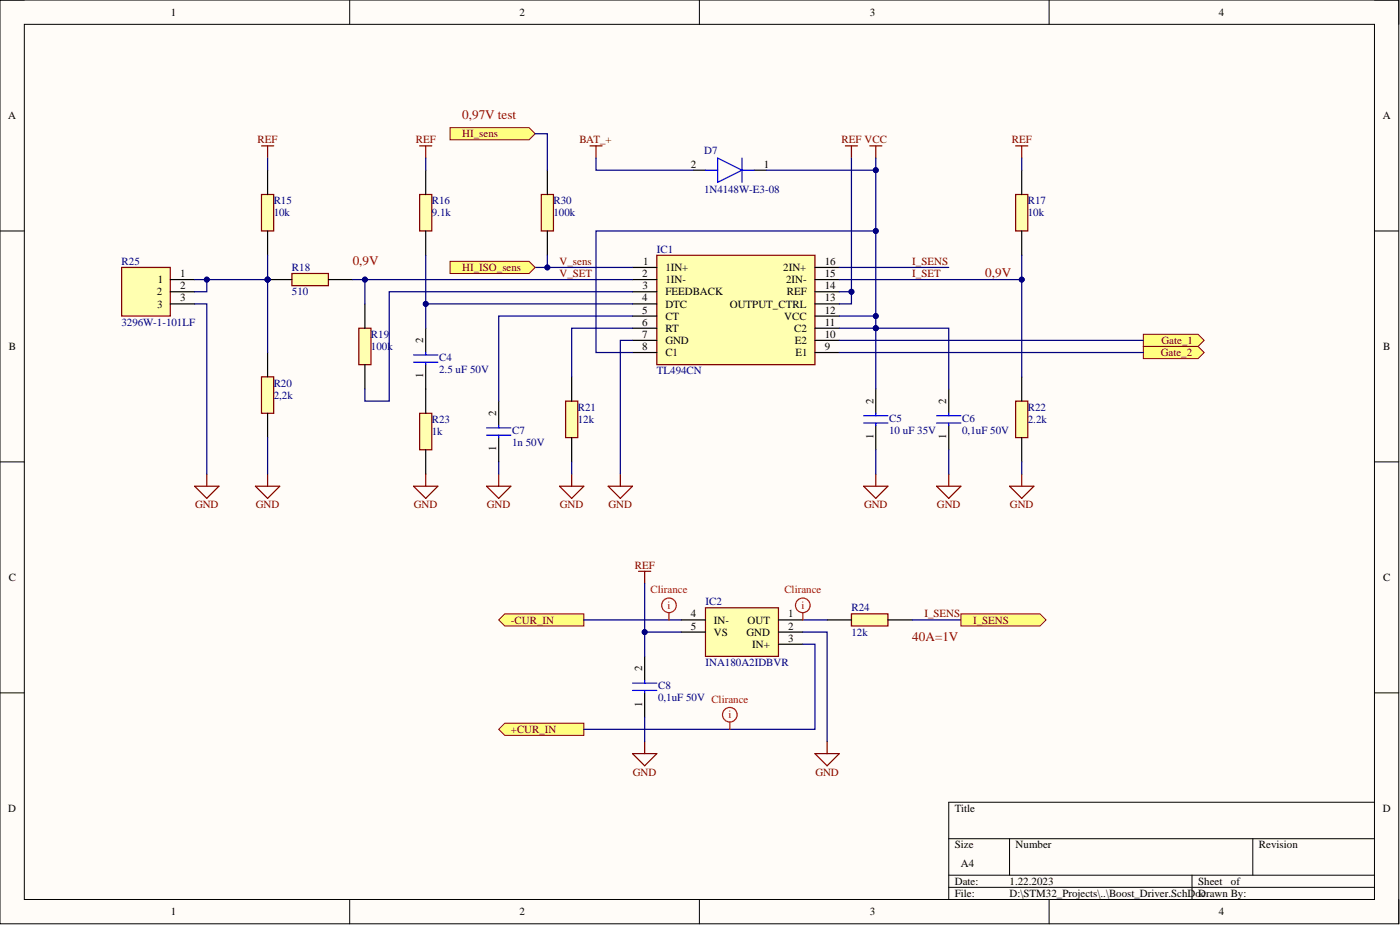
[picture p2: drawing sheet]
<svg xmlns="http://www.w3.org/2000/svg" width="292mm" height="193mm" viewBox="0 0 292 193" stroke-linecap="round" stroke-linejoin="round" font-family="sans-serif">
<defs><g id="words">
<g font-size="2.7" fill="#980000">
<text x="96.4" y="24.8">0,97V test</text>
<text x="73.6" y="55.2">0,9V</text>
<text x="205.6" y="57.7">0,9V</text>
<text x="190.3" y="133.8">40A=1V</text>
</g>
<g font-size="2.3">
<text x="35.6" y="3.3">1</text>
<text x="108.4" y="3.3">2</text>
<text x="181.5" y="3.3">3</text>
<text x="254.3" y="3.3">4</text>
<text x="1.7" y="24.9">A</text>
<text x="288.5" y="24.9">A</text>
<text x="144.1" y="35">2</text>
<text x="159.4" y="35">1</text>
<text x="32.9" y="59.1">1</text>
<text x="37.6" y="57.8">1</text>
<text x="134" y="57.8">2</text>
<text x="134.2" y="55.3">1</text>
<text x="138.8" y="56.6">1IN+</text>
<text x="138.8" y="59.1">1IN-</text>
<text x="163.4" y="56.6">2IN+</text>
<text x="164" y="59.1">2IN-</text>
<text x="172.1" y="55.3">16</text>
<text x="172.1" y="57.8">15</text>
<text x="32.7" y="61.6">2</text>
<text x="32.8" y="64.2">3</text>
<text x="37.6" y="60.4">2</text>
<text x="37.6" y="62.9">3</text>
<text x="134" y="62.9">4</text>
<text x="134" y="65.4">5</text>
<text x="134" y="60.4">3</text>
<text x="138.8" y="61.6">FEEDBACK</text>
<text x="138.8" y="64.2">DTC</text>
<text x="152.3" y="64.2">OUTPUT_CTRL</text>
<text x="164.2" y="61.6">REF</text>
<text x="172.1" y="60.4">14</text>
<text x="172.1" y="62.9">13</text>
<text x="172.1" y="65.4">12</text>
<text x="88.3" y="71.5" transform="rotate(-90 88.3 71.5)">2</text>
<text x="134" y="68">6</text>
<text x="134" y="70.5">7</text>
<text x="138.8" y="66.7">CT</text>
<text x="138.8" y="69.2">RT</text>
<text x="138.8" y="71.8">GND</text>
<text x="163.6" y="66.7">VCC</text>
<text x="165.7" y="69.2">C2</text>
<text x="165.8" y="71.8">E2</text>
<text x="172.1" y="68">11</text>
<text x="172.1" y="70.5">10</text>
<text x="1.8" y="73">B</text>
<text x="134" y="73">8</text>
<text x="138.8" y="74.3">C1</text>
<text x="166" y="74.3">E1</text>
<text x="172.1" y="73">9</text>
<text x="288.6" y="73">B</text>
<text x="88.3" y="79" transform="rotate(-90 88.3 79)">1</text>
<text x="103.5" y="86.7" transform="rotate(-90 103.5 86.7)">2</text>
<text x="182.2" y="84.2" transform="rotate(-90 182.2 84.2)">2</text>
<text x="197.4" y="84.2" transform="rotate(-90 197.4 84.2)">2</text>
<text x="103.5" y="94.2" transform="rotate(-90 103.5 94.2)">1</text>
<text x="182.2" y="91.6" transform="rotate(-90 182.2 91.6)">1</text>
<text x="197.4" y="91.6" transform="rotate(-90 197.4 91.6)">1</text>
<text x="1.8" y="121.2">C</text>
<text x="288.6" y="121.2">C</text>
<text x="144.1" y="128.8">4</text>
<text x="144.1" y="131.4">5</text>
<text x="149" y="130.1">IN-</text>
<text x="156" y="130.1">OUT</text>
<text x="164.5" y="128.8">1</text>
<text x="164.5" y="131.4">2</text>
<text x="149" y="132.6">VS</text>
<text x="155.8" y="132.6">GND</text>
<text x="157" y="135.2">IN+</text>
<text x="164.5" y="133.9">3</text>
<text x="134" y="140" transform="rotate(-90 134 140)">2</text>
<text x="134" y="147.4" transform="rotate(-90 134 147.4)">1</text>
<text x="1.7" y="169.4">D</text>
<text x="199.2" y="169.4">Title</text>
<text x="288.5" y="169.4">D</text>
<text x="199.2" y="177">Size</text>
<text x="211.9" y="177">Number</text>
<text x="262.7" y="177">Revision</text>
<text x="199.2" y="184.6">Date:</text>
<text x="200.5" y="180.8">A4</text>
<text x="210.6" y="184.6">1.22.2023</text>
<text x="250" y="184.6">Sheet</text>
<text x="256.8" y="184.6">of</text>
<text x="35.6" y="190.9">1</text>
<text x="108.4" y="190.9">2</text>
<text x="181.5" y="190.9">3</text>
<text x="199.2" y="187.1">File:</text>
<text x="210.6" y="187.1">D:\STM32_Projects\..\Boost_Driver.SchDoc</text>
<text x="250" y="187.1">Drawn By:</text>
<text x="254.3" y="190.9">4</text>
</g>
<g font-size="2.3" fill="#800000">
<text x="53.8" y="29.9">REF</text>
<text x="86.8" y="29.9">REF</text>
<text x="96.4" y="28.7">HI_sens</text>
<text x="120.9" y="29.9">BAT_+</text>
<text x="175.6" y="29.9">REF VCC</text>
<text x="211.1" y="29.9">REF</text>
<text x="96.4" y="56.6">HI_ISO_sens</text>
<text x="116.7" y="57.8">V_SET</text>
<text x="116.7" y="55.3">V_sens</text>
<text x="190.3" y="55.3">I_SENS</text>
<text x="190.3" y="57.8">I_SET</text>
<text x="242.4" y="71.8">Gate_1</text>
<text x="242.2" y="74.3">Gate_2</text>
<text x="40.7" y="106">GND</text>
<text x="53.4" y="106">GND</text>
<text x="86.4" y="106">GND</text>
<text x="101.6" y="106">GND</text>
<text x="116.8" y="106">GND</text>
<text x="127" y="106">GND</text>
<text x="180.3" y="106">GND</text>
<text x="195.5" y="106">GND</text>
<text x="210.7" y="106">GND</text>
<text x="132.4" y="118.7">REF</text>
<text x="106.6" y="130.1">-CUR_IN</text>
<text x="192.9" y="128.8">I_SENS</text>
<text x="203" y="130.1">I_SENS</text>
<text x="106.6" y="152.9">+CUR_IN</text>
<text x="132.1" y="161.8">GND</text>
<text x="170.1" y="161.8">GND</text>
</g>
<g font-size="2.3" fill="#000080">
<text x="146.9" y="32.2">D7</text>
<text x="146.9" y="40.3">1N4148W-E3-08</text>
<text x="57.1" y="42.6">R15</text>
<text x="57.1" y="45.1">10k</text>
<text x="90.1" y="42.6">R16</text>
<text x="90.1" y="45.1">9.1k</text>
<text x="115.5" y="42.6">R30</text>
<text x="115.5" y="45.1">100k</text>
<text x="214.4" y="42.6">R17</text>
<text x="214.4" y="45.1">10k</text>
<text x="137" y="52.7">IC1</text>
<text x="25.4" y="55.3">R25</text>
<text x="60.9" y="56.6">R18</text>
<text x="60.9" y="61.6">510</text>
<text x="25.4" y="68">3296W-1-101LF</text>
<text x="77.4" y="70.5">R19</text>
<text x="77.4" y="73">100k</text>
<text x="91.6" y="75.3">C4</text>
<text x="91.6" y="77.9">2.5 uF 50V</text>
<text x="57.1" y="80.6">R20</text>
<text x="57.1" y="83.2">2,2k</text>
<text x="137" y="78.1">TL494CN</text>
<text x="90.1" y="88.2">R23</text>
<text x="120.5" y="85.7">R21</text>
<text x="120.5" y="88.2">12k</text>
<text x="185.5" y="88">C5</text>
<text x="200.7" y="88">C6</text>
<text x="214.4" y="85.7">R22</text>
<text x="214.4" y="88.2">2.2k</text>
<text x="90.1" y="90.8">1k</text>
<text x="106.8" y="90.5">C7</text>
<text x="106.8" y="93.1">1n 50V</text>
<text x="185.5" y="90.5">10 uF 35V</text>
<text x="200.7" y="90.5">0,1uF 50V</text>
<text x="147.2" y="126.3">IC2</text>
<text x="177.6" y="127.6">R24</text>
<text x="177.6" y="132.6">12k</text>
<text x="137.3" y="143.8">C8</text>
<text x="147.2" y="139">INA180A2IDBVR</text>
<text x="137.3" y="146.3">0,1uF 50V Clirance</text>
</g>
<g font-size="2.3" fill="#f00">
<text x="135.7" y="123.7">Clirance</text>
<text x="163.6" y="123.7">Clirance</text>
<text x="139.3" y="127">i</text>
<text x="167.2" y="127">i</text>
<text x="152" y="149.9">i</text>
</g>
</g></defs>
<path d="M0 0h291.8v192.7h-291.8z" fill-rule="evenodd" fill="#fffcf8"/>
<path d="M0 0h291.8v192.7h-291.8z" fill="none" stroke="#000" stroke-width=".21"/>
<path d="M5.1 5.1h281.7v182.5h-281.7z" fill-rule="evenodd" fill="#fffcf8"/>
<g fill="none" stroke="#000" stroke-width=".21">
<path d="M0 0h5.1M5.1 5.1h281.7v182.5h-281.7zM73 0v5.1M145.9 0v5.1M218.9 0v5.1M286.8 0h5v5.1M0 48.2h5.1M286.8 48.2h5M0 96.4h5.1M286.8 96.4h5M0 144.5h5.1M286.8 144.5h5"/>
<path d="M197.9 175h88.9M210.6 175v7.6M261.4 175v7.6M286.8 167.4h-88.9v20.2M73 187.6v5.1M145.9 187.6v5.1M197.9 182.6h88.9M197.9 185.1h88.9M218.9 187.6v5.1M248.7 182.6v5M291.8 187.6v5.1"/>
</g>
<path d="M118 83.7h2.5v7.6h-2.5z" fill-rule="evenodd" fill="#ffffb0"/>
<path d="M181.5 30.4h2.5M182.7 30.4v2.6M118 83.7h2.5v7.6h-2.5zM119.3 98.9v2.5M116.7 101.4h5.1l-2.5 2.6z" fill="none" stroke="#800000" stroke-width=".25"/>
<path d="M119.3 78.6v5.1M104.1 83.7v5.1M104.1 91.3v5.1M119.3 91.3v5.1" fill="none" stroke="#000" stroke-width=".25"/>
<path d="M101.5 90.8h5.1M101.5 89.3h5.1M104.1 88.8v.5M104.1 90.8v.5" fill="none" stroke="#00f" stroke-width=".25"/>
<path d="M238.6 69.7h11.4l1.2 1.3-1.2 1.3h-11.4z" fill-rule="evenodd" fill="#ffff80"/>
<path d="M238.6 69.7h11.4l1.2 1.3-1.2 1.3h-11.4z" fill="none" stroke="#800000" stroke-width=".21"/>
<path d="M238.6 72.3h11.4l1.2 1.2-1.2 1.3h-11.4z" fill-rule="evenodd" fill="#ffff80"/>
<path d="M238.6 72.3h11.4l1.2 1.2-1.2 1.3h-11.4z" fill="none" stroke="#800000" stroke-width=".21"/>
<path d="M176.4 30.4h2.5M177.6 30.4v2.6M104.1 98.9v2.5M129.4 98.9v2.5M197.9 98.9v2.5M101.5 101.4h5.1l-2.5 2.6zM126.9 101.4h5.1l-2.6 2.6zM195.4 101.4h5.1l-2.6 2.6z" fill="none" stroke="#800000" stroke-width=".25"/>
<path d="M197.9 81.1v5.1M197.9 88.8v5" fill="none" stroke="#000" stroke-width=".25"/>
<path d="M195.4 88.2h5.1M195.4 86.7h5.1M197.9 86.2v.5M197.9 88.2v.6" fill="none" stroke="#00f" stroke-width=".25"/>
<path d="M211.9 83.7h2.5v7.6h-2.5z" fill-rule="evenodd" fill="#ffffb0"/>
<path d="M211.9 83.7h2.5v7.6h-2.5zM213.2 98.9v2.5M210.6 101.4h5.1l-2.5 2.6z" fill="none" stroke="#800000" stroke-width=".25"/>
<path d="M213.2 78.6v5.1M213.2 91.3v5.1" fill="none" stroke="#000" stroke-width=".25"/>
<path d="M54.6 78.6h2.5v7.6h-2.5z" fill-rule="evenodd" fill="#ffffb0"/>
<path d="M54.6 78.6h2.5v7.6h-2.5zM55.8 98.9v2.5M53.3 101.4h5.1l-2.6 2.6z" fill="none" stroke="#800000" stroke-width=".25"/>
<path d="M55.8 73.5v5.1M55.8 86.2v5.1" fill="none" stroke="#000" stroke-width=".25"/>
<path d="M54.6 40.6h2.5v7.6h-2.5z" fill-rule="evenodd" fill="#ffffb0"/>
<path d="M54.6 40.6h2.5v7.6h-2.5z" fill="none" stroke="#800000" stroke-width=".25"/>
<path d="M55.8 35.5v5.1M55.8 48.2v5.1" fill="none" stroke="#000" stroke-width=".25"/>
<path d="M211.9 40.6h2.5v7.6h-2.5z" fill-rule="evenodd" fill="#ffffb0"/>
<path d="M54.6 30.4h2.5M55.8 30.4v2.6M211.9 30.4h2.5M213.2 30.4v2.6M211.9 40.6h2.5v7.6h-2.5z" fill="none" stroke="#800000" stroke-width=".25"/>
<path d="M213.2 35.5v5.1M213.2 48.2v5.1" fill="none" stroke="#000" stroke-width=".25"/>
<circle cx="55.8" cy="58.3" r=".51" fill="#000080"/>
<circle cx="55.8" cy="58.3" r=".51" fill="none" stroke="#000080" stroke-width=".21"/>
<path d="M60.9 57.1h7.6v2.5h-7.6z" fill-rule="evenodd" fill="#ffffb0"/>
<path d="M60.9 57.1h7.6v2.5h-7.6z" fill="none" stroke="#800000" stroke-width=".25"/>
<path d="M55.8 58.3h5.1M68.5 58.3h5.1" fill="none" stroke="#000" stroke-width=".25"/>
<circle cx="55.8" cy="58.3" r=".51" fill="#000080"/>
<circle cx="55.8" cy="58.3" r=".51" fill="none" stroke="#000080" stroke-width=".21"/>
<path d="M74.9 68.5h2.5v7.6h-2.5z" fill-rule="evenodd" fill="#ffffb0"/>
<path d="M74.9 68.5h2.5v7.6h-2.5z" fill="none" stroke="#800000" stroke-width=".25"/>
<path d="M76.1 63.4v5.1M76.1 76.1v5" fill="none" stroke="#000" stroke-width=".25"/>
<path d="M87.6 86.2h2.5v7.6h-2.5z" fill-rule="evenodd" fill="#ffffb0"/>
<path d="M87.6 86.2h2.5v7.6h-2.5zM88.8 98.9v2.5M86.3 101.4h5.1l-2.6 2.6z" fill="none" stroke="#800000" stroke-width=".25"/>
<path d="M88.8 68.5v5M88.8 76.1v10.1M88.8 93.8v5.1" fill="none" stroke="#000" stroke-width=".25"/>
<path d="M86.3 75.6h5.1M86.3 74h5.1M88.8 73.5v.5M88.8 75.6v.5" fill="none" stroke="#00f" stroke-width=".25"/>
<path d="M87.6 40.6h2.5v7.6h-2.5z" fill-rule="evenodd" fill="#ffffb0"/>
<path d="M87.6 30.4h2.5M88.8 30.4v2.6M87.6 40.6h2.5v7.6h-2.5zM182.7 98.9v2.5M180.2 101.4h5.1l-2.6 2.6z" fill="none" stroke="#800000" stroke-width=".25"/>
<path d="M88.8 35.5v5.1M88.8 48.2v5.1M182.7 81.1v5.1M182.7 88.8v5" fill="none" stroke="#000" stroke-width=".25"/>
<path d="M180.2 88.2h5.1M180.2 86.7h5.1M182.7 86.2v.5M182.7 88.2v.6" fill="none" stroke="#00f" stroke-width=".25"/>
<path d="M93.9 26.6h16.5l1.3 1.3-1.3 1.3h-16.5z" fill-rule="evenodd" fill="#ffff80"/>
<path d="M93.9 26.6h16.5l1.3 1.3-1.3 1.3h-16.5z" fill="none" stroke="#800000" stroke-width=".21"/>
<path d="M144.7 35.5h2.5M157.3 35.5h2.6M134.5 136.9v5.1M134.5 144.5v5.1" fill="none" stroke="#000" stroke-width=".25"/>
<path d="M147.2 35.5h2.5M149.7 33l5.1 2.5-5.1 2.5zM154.8 33v5M154.8 35.5h2.5M132 144h5M132 142.5h5M134.5 142v.5M134.5 144v.5" fill="none" stroke="#00f" stroke-width=".25"/>
<path d="M123.1 30.4h2.5M124.4 30.4v2.6M133.2 119.2h2.6M134.5 119.2v2.5M132 157.2h5l-2.5 2.6zM134.5 154.7v2.5M170 157.2h5.1l-2.5 2.6zM172.6 154.7v2.5" fill="none" stroke="#800000" stroke-width=".25"/>
<path d="M104.1 129.3l1.2-1.2h16.5v2.5h-16.5z" fill-rule="evenodd" fill="#ffff80"/>
<path d="M104.1 129.3l1.2-1.2h16.5v2.5h-16.5z" fill="none" stroke="#800000" stroke-width=".21"/>
<path d="M104.1 152.1l1.2-1.2h16.5v2.5h-16.5z" fill-rule="evenodd" fill="#ffff80"/>
<path d="M104.1 152.1l1.2-1.2h16.5v2.5h-16.5z" fill="none" stroke="#800000" stroke-width=".21"/>
<path d="M177.6 128.1h7.7v2.5h-7.7z" fill-rule="evenodd" fill="#ffffb0"/>
<path d="M177.6 128.1h7.7v2.5h-7.7z" fill="none" stroke="#800000" stroke-width=".25"/>
<path d="M172.6 129.3h5M185.3 129.3h5" fill="none" stroke="#000" stroke-width=".25"/>
<path d="M147.2 126.8h15.2v10.1h-15.2z" fill-rule="evenodd" fill="#ffffb0"/>
<path d="M147.2 126.8h15.2v10.1h-15.2z" fill="none" stroke="#800000" stroke-width=".25"/>
<path d="M142.1 129.3h5.1M142.1 131.9h5.1M162.4 129.3h5.1M162.4 131.9h5.1M162.4 134.4h5.1" fill="none" stroke="#000" stroke-width=".25"/>
<path d="M25.4 55.8h10.1v10.1h-10.1z" fill-rule="evenodd" fill="#ffffb0"/>
<path d="M25.4 55.8h10.1v10.1h-10.1zM43.1 98.9v2.5M40.6 101.4h5.1l-2.6 2.6z" fill="none" stroke="#800000" stroke-width=".25"/>
<path d="M35.5 58.3h5.1M35.5 60.9h5.1M35.5 63.4h5.1" fill="none" stroke="#000" stroke-width=".25"/>
<path d="M137 53.3h33v22.8h-33z" fill-rule="evenodd" fill="#ffffb0"/>
<path d="M137 53.3h33v22.8h-33z" fill="none" stroke="#800000" stroke-width=".25"/>
<g fill="none" stroke="#000" stroke-width=".25">
<path d="M132 55.8h5M132 58.3h5M170 55.8h5.1M170 58.3h5.1M132 60.9h5M132 63.4h5M132 65.9h5M132 68.5h5M132 71h5M132 73.5h5M170 60.9h5.1M170 63.4h5.1"/>
<path d="M170 65.9h5.1M170 68.5h5.1M170 71h5.1M170 73.5h5.1"/>
</g>
<path d="M112.9 40.6h2.6v7.6h-2.6z" fill-rule="evenodd" fill="#ffffb0"/>
<path d="M112.9 40.6h2.6v7.6h-2.6z" fill="none" stroke="#800000" stroke-width=".25"/>
<path d="M114.2 35.5v5.1M114.2 48.2v5.1" fill="none" stroke="#000" stroke-width=".25"/>
<path d="M111.7 55.8h2.5" fill="none" stroke="#000080" stroke-width=".25"/>
<circle cx="114.2" cy="55.8" r=".51" fill="#000080"/>
<circle cx="114.2" cy="55.8" r=".51" fill="none" stroke="#000080" stroke-width=".21"/>
<path d="M55.8 58.3h-12.7v2.6h-2.5M40.6 63.4h2.5v35.5" fill="none" stroke="#000080" stroke-width=".25"/>
<circle cx="43.1" cy="58.3" r=".51" fill="#000080"/>
<circle cx="43.1" cy="58.3" r=".51" fill="none" stroke="#000080" stroke-width=".21"/>
<circle cx="55.8" cy="58.3" r=".51" fill="#000080"/>
<circle cx="55.8" cy="58.3" r=".51" fill="none" stroke="#000080" stroke-width=".21"/>
<path d="M40.6 58.3h2.5" fill="none" stroke="#000080" stroke-width=".25"/>
<circle cx="43.1" cy="58.3" r=".51" fill="#000080"/>
<circle cx="43.1" cy="58.3" r=".51" fill="none" stroke="#000080" stroke-width=".21"/>
<path d="M73.6 58.3h58.4" fill="none" stroke="#000080" stroke-width=".25"/>
<circle cx="76.1" cy="58.3" r=".51" fill="#000080"/>
<circle cx="76.1" cy="58.3" r=".51" fill="none" stroke="#000080" stroke-width=".21"/>
<path d="M88.8 53.3v10.1h43.2M132 60.9h-50.8v22.8h-5.1v-2.6" fill="none" stroke="#000080" stroke-width=".25"/>
<circle cx="88.8" cy="63.4" r=".51" fill="#000080"/>
<circle cx="88.8" cy="63.4" r=".51" fill="none" stroke="#000080" stroke-width=".21"/>
<path d="M111.7 27.9h2.5v7.6M114.2 53.3v2.5h17.8M132 65.9h-27.9v17.8" fill="none" stroke="#000080" stroke-width=".25"/>
<circle cx="114.2" cy="55.8" r=".51" fill="#000080"/>
<circle cx="114.2" cy="55.8" r=".51" fill="none" stroke="#000080" stroke-width=".21"/>
<path d="M182.7 48.2h-58.3v25.3h7.6M132 68.5h-12.7v10.1M121.8 129.3h20.3M167.5 134.4h2.5v17.7h-48.2" fill="none" stroke="#000080" stroke-width=".25"/>
<circle cx="182.7" cy="48.2" r=".51" fill="#000080"/>
<circle cx="182.7" cy="48.2" r=".51" fill="none" stroke="#000080" stroke-width=".21"/>
<path d="M124.4 33v2.5h20.3M132 71h-2.6v27.9M134.5 131.9h7.6" fill="none" stroke="#000080" stroke-width=".25"/>
<circle cx="134.5" cy="131.9" r=".51" fill="#000080"/>
<circle cx="134.5" cy="131.9" r=".51" fill="none" stroke="#000080" stroke-width=".21"/>
<path d="M159.9 35.5h22.8" fill="none" stroke="#000080" stroke-width=".25"/>
<circle cx="182.7" cy="35.5" r=".51" fill="#000080"/>
<circle cx="182.7" cy="35.5" r=".51" fill="none" stroke="#000080" stroke-width=".21"/>
<path d="M175.1 73.5h63.5M175.1 71h63.5M175.1 68.5h7.6M167.5 131.9h5.1v22.8M167.5 129.3h5.1" fill="none" stroke="#000080" stroke-width=".25"/>
<circle cx="182.7" cy="68.5" r=".51" fill="#000080"/>
<circle cx="182.7" cy="68.5" r=".51" fill="none" stroke="#000080" stroke-width=".21"/>
<path d="M175.1 65.9h7.6" fill="none" stroke="#000080" stroke-width=".25"/>
<circle cx="182.7" cy="65.9" r=".51" fill="#000080"/>
<circle cx="182.7" cy="65.9" r=".51" fill="none" stroke="#000080" stroke-width=".21"/>
<path d="M177.6 60.9v2.5h-2.5" fill="none" stroke="#000080" stroke-width=".25"/>
<circle cx="177.6" cy="60.9" r=".51" fill="#000080"/>
<circle cx="177.6" cy="60.9" r=".51" fill="none" stroke="#000080" stroke-width=".21"/>
<path d="M177.6 33v27.9h-2.5" fill="none" stroke="#000080" stroke-width=".25"/>
<circle cx="177.6" cy="60.9" r=".51" fill="#000080"/>
<circle cx="177.6" cy="60.9" r=".51" fill="none" stroke="#000080" stroke-width=".21"/>
<path d="M175.1 58.3h38.1" fill="none" stroke="#000080" stroke-width=".25"/>
<circle cx="213.2" cy="58.3" r=".51" fill="#000080"/>
<circle cx="213.2" cy="58.3" r=".51" fill="none" stroke="#000080" stroke-width=".21"/>
<path d="M182.7 33v35.5h15.2v12.6M175.1 55.8h22.8" fill="none" stroke="#000080" stroke-width=".25"/>
<circle cx="182.7" cy="68.5" r=".51" fill="#000080"/>
<circle cx="182.7" cy="68.5" r=".51" fill="none" stroke="#000080" stroke-width=".21"/>
<circle cx="182.7" cy="65.9" r=".51" fill="#000080"/>
<circle cx="182.7" cy="65.9" r=".51" fill="none" stroke="#000080" stroke-width=".21"/>
<circle cx="182.7" cy="48.2" r=".51" fill="#000080"/>
<circle cx="182.7" cy="48.2" r=".51" fill="none" stroke="#000080" stroke-width=".21"/>
<circle cx="182.7" cy="35.5" r=".51" fill="#000080"/>
<circle cx="182.7" cy="35.5" r=".51" fill="none" stroke="#000080" stroke-width=".21"/>
<path d="M55.8 53.3v20.2M55.8 91.3v7.6M190.3 129.3h10.2" fill="none" stroke="#000080" stroke-width=".25"/>
<circle cx="55.8" cy="58.3" r=".51" fill="#000080"/>
<circle cx="55.8" cy="58.3" r=".51" fill="none" stroke="#000080" stroke-width=".21"/>
<path d="M55.8 33v2.5M76.1 58.3v5.1" fill="none" stroke="#000080" stroke-width=".25"/>
<circle cx="76.1" cy="58.3" r=".51" fill="#000080"/>
<circle cx="76.1" cy="58.3" r=".51" fill="none" stroke="#000080" stroke-width=".21"/>
<path d="M88.8 63.4v5.1" fill="none" stroke="#000080" stroke-width=".25"/>
<circle cx="88.8" cy="63.4" r=".51" fill="#000080"/>
<circle cx="88.8" cy="63.4" r=".51" fill="none" stroke="#000080" stroke-width=".21"/>
<path d="M88.8 33v2.5M104.1 96.4v2.5M119.3 96.4v2.5M134.5 121.7v15.2M134.5 149.6v5.1" fill="none" stroke="#000080" stroke-width=".25"/>
<circle cx="134.5" cy="131.9" r=".51" fill="#000080"/>
<circle cx="134.5" cy="131.9" r=".51" fill="none" stroke="#000080" stroke-width=".21"/>
<path d="M182.7 68.5v12.6M182.7 93.8v5.1" fill="none" stroke="#000080" stroke-width=".25"/>
<circle cx="182.7" cy="68.5" r=".51" fill="#000080"/>
<circle cx="182.7" cy="68.5" r=".51" fill="none" stroke="#000080" stroke-width=".21"/>
<path d="M213.2 53.3v25.3M197.9 93.8v5.1M213.2 96.4v2.5" fill="none" stroke="#000080" stroke-width=".25"/>
<circle cx="213.2" cy="58.3" r=".51" fill="#000080"/>
<circle cx="213.2" cy="58.3" r=".51" fill="none" stroke="#000080" stroke-width=".21"/>
<path d="M213.2 33v2.5" fill="none" stroke="#000080" stroke-width=".25"/>
<path d="M93.9 54.5h16.5l1.3 1.3-1.3 1.3h-16.5z" fill-rule="evenodd" fill="#ffff80"/>
<path d="M93.9 54.5h16.5l1.3 1.3-1.3 1.3h-16.5z" fill="none" stroke="#800000" stroke-width=".21"/>
<g fill="none" stroke="#f00" stroke-width=".25">
<path d="M139.6 127.8v1.5M167.5 127.8v1.5M152.3 150.6v1.5"/>
<circle cx="139.6" cy="126.3" r="1.52"/>
<circle cx="167.5" cy="126.3" r="1.52"/>
<circle cx="152.3" cy="149.1" r="1.52"/>
</g>
<path d="M200.5 128.1h16.5l1.3 1.2-1.3 1.3h-16.5z" fill-rule="evenodd" fill="#ffff80"/>
<path d="M200.5 128.1h16.5l1.3 1.2-1.3 1.3h-16.5z" fill="none" stroke="#800000" stroke-width=".21"/>
<use href="#words"/>
</svg>
